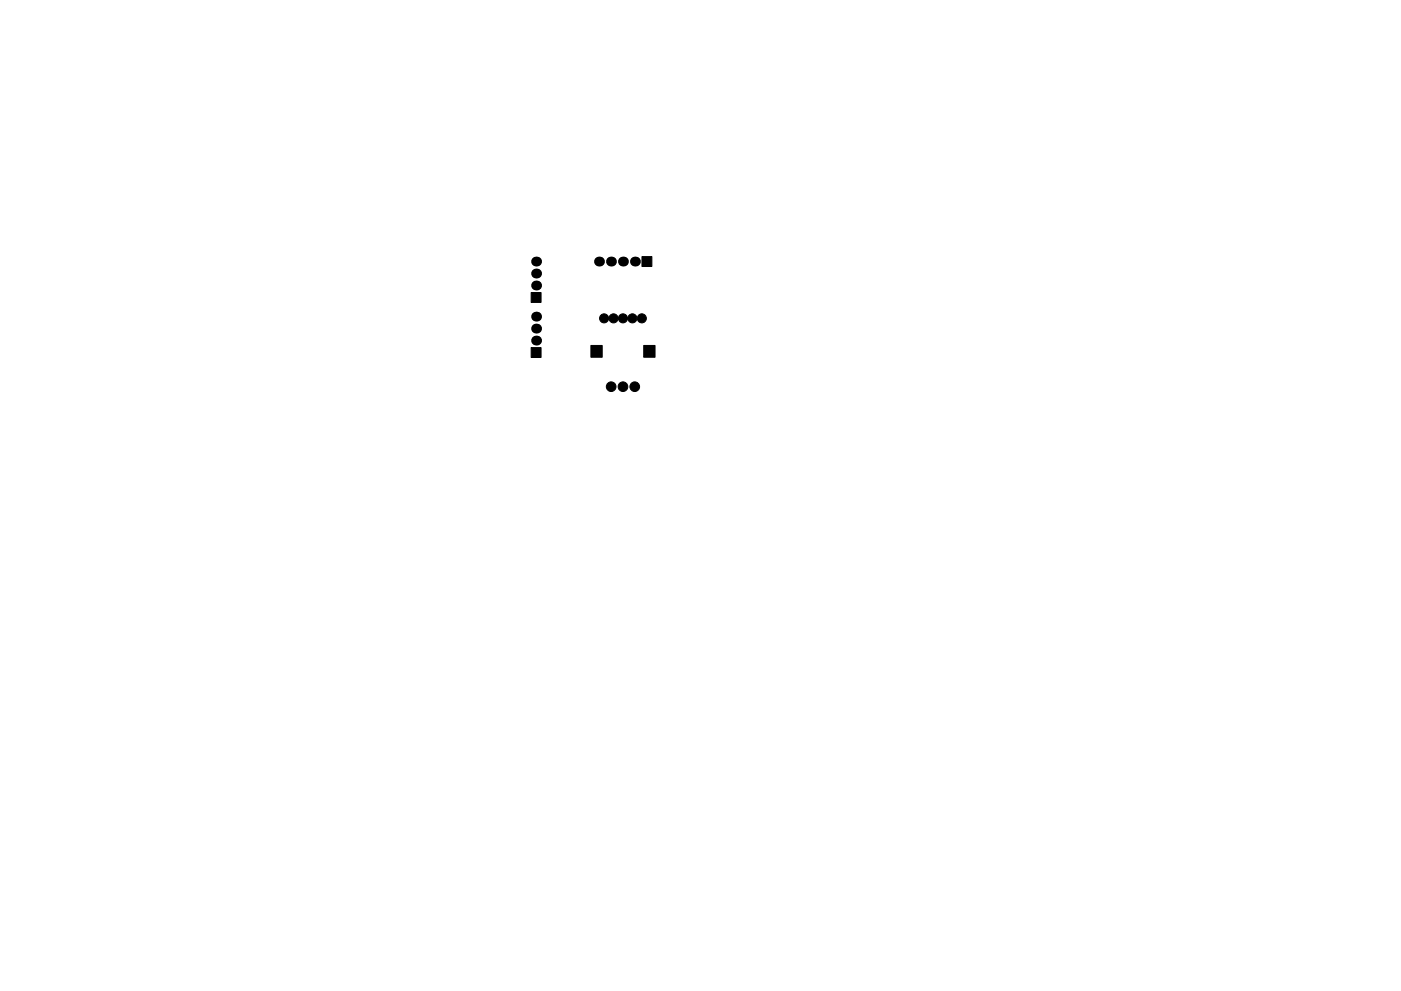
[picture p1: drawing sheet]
<svg xmlns="http://www.w3.org/2000/svg" width="297mm" height="210mm" viewBox="0 0 297 210" stroke-linecap="round" stroke-linejoin="round" font-family="sans-serif">
<g fill="#000" stroke="#000" stroke-width=".21">
<path d="M136.1 54.4h2.1v2.1h-2.1zM112.6 73.7h2.1v2.1h-2.1zM112.6 62.1h2.1v2.1h-2.1zM125.3 73.3h2.4v2.5h-2.4zM136.5 73.3h2.4v2.5h-2.4z"/>
<circle cx="128.1" cy="67.5" r=".96"/>
<circle cx="130.1" cy="67.5" r=".96"/>
<circle cx="132.1" cy="67.5" r=".96"/>
<circle cx="134.1" cy="67.5" r=".96"/>
<circle cx="136.1" cy="67.5" r=".96"/>
<circle cx="129.6" cy="82" r="1.02"/>
<circle cx="132.1" cy="82" r="1.02"/>
<circle cx="134.6" cy="82" r="1.03"/>
</g>
<g fill="#000">
<circle cx="113.7" cy="58" r="1.05"/>
<circle cx="113.7" cy="55.5" r="1.05"/>
<circle cx="127" cy="55.5" r="1.05"/>
<circle cx="129.5" cy="55.5" r="1.05"/>
<circle cx="132.1" cy="55.5" r="1.05"/>
<circle cx="134.6" cy="55.5" r="1.05"/>
<circle cx="113.7" cy="60.6" r="1.05"/>
<circle cx="113.7" cy="69.7" r="1.05"/>
<circle cx="113.7" cy="67.2" r="1.05"/>
<circle cx="113.7" cy="72.3" r="1.05"/>
</g>
</svg>
